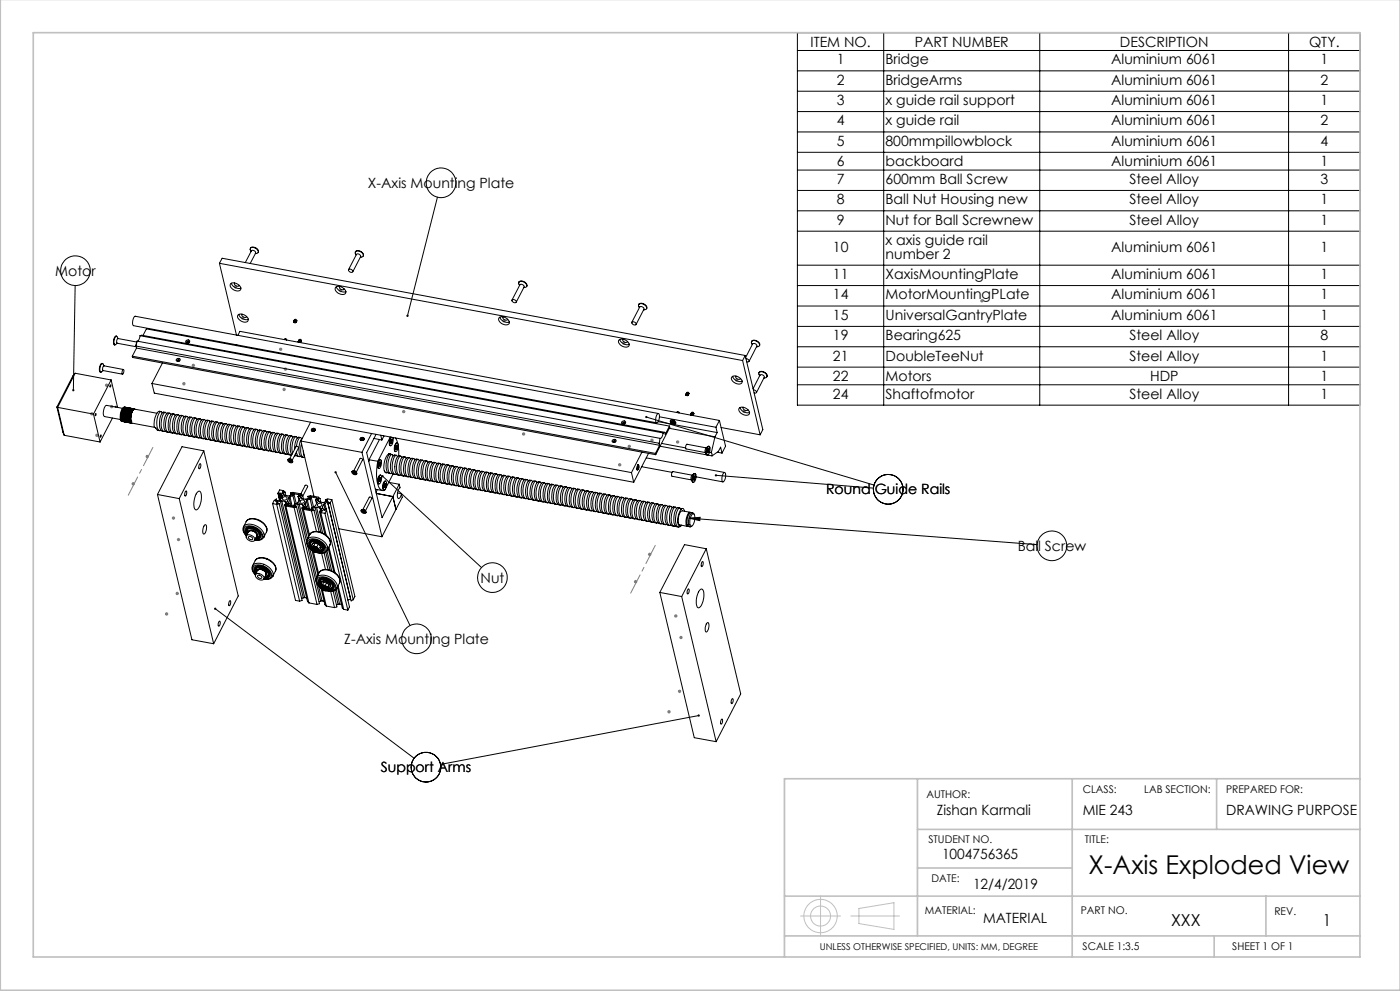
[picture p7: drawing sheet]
<svg xmlns="http://www.w3.org/2000/svg" width="420mm" height="297mm" viewBox="0 0 420 297" stroke-linecap="round" stroke-linejoin="round" font-family="sans-serif">
<defs><g id="words">
<text font-size="7.8" x="326.6" y="261.9">X-Axis Exploded View</text>
<g font-size="4.9">
<text x="351.3" y="277.5">XXX</text>
<text x="396.8" y="277.5">1</text>
</g>
<g font-size="4.2">
<text x="243.2" y="14">ITEM NO.</text>
<text x="274.4" y="14">PART NUMBER</text>
<text x="336" y="14">DESCRIPTION</text>
<text x="392.7" y="14">QTY.</text>
<text x="251" y="19.3">1</text>
<text x="265.6" y="19.3">Bridge</text>
<text x="333.3" y="19.3">Aluminium 6061</text>
<text x="396.1" y="19.3">1</text>
<text x="251" y="25.4">2</text>
<text x="265.6" y="25.4">BridgeArms</text>
<text x="333.3" y="25.4">Aluminium 6061</text>
<text x="396.1" y="25.4">2</text>
<text x="251" y="31.5">3</text>
<text x="265.6" y="31.5">x guide rail support</text>
<text x="333.3" y="31.5">Aluminium 6061</text>
<text x="396.1" y="31.5">1</text>
<text x="251" y="37.6">4</text>
<text x="265.6" y="37.6">x guide rail</text>
<text x="333.3" y="37.6">Aluminium 6061</text>
<text x="396.1" y="37.6">2</text>
<text x="251" y="43.7">5</text>
<text x="265.7" y="43.7">800mmpillowblock</text>
<text x="333.3" y="43.7">Aluminium 6061</text>
<text x="396.1" y="43.7">4</text>
<text x="251" y="49.8">6</text>
<text x="265.7" y="49.8">backboard</text>
<text x="333.3" y="49.8">Aluminium 6061</text>
<text x="396.2" y="49.8">1</text>
<text x="110.4" y="56.3">X-Axis Mounting Plate</text>
<text x="251" y="55.1">7</text>
<text x="265.7" y="55.1">600mm Ball Screw</text>
<text x="338.8" y="55.1">Steel Alloy</text>
<text x="396.2" y="55.1">3</text>
<text x="251" y="61.2">8</text>
<text x="265.7" y="61.2">Ball Nut Housing new</text>
<text x="338.8" y="61.2">Steel Alloy</text>
<text x="396.2" y="61.2">1</text>
<text x="251" y="67.3">9</text>
<text x="265.7" y="67.3">Nut for Ball Screwnew</text>
<text x="338.8" y="67.3">Steel Alloy</text>
<text x="396.2" y="67.3">1</text>
<text x="249.9" y="75.5">10</text>
<text x="265.7" y="73.4">x axis guide rail</text>
<text x="265.7" y="77.5">number 2</text>
<text x="333.4" y="75.5">Aluminium 6061</text>
<text x="396.2" y="75.5">1</text>
<text x="16.6" y="82.7">Motor</text>
<text x="249.9" y="83.7">11</text>
<text x="265.7" y="83.7">XaxisMountingPlate</text>
<text x="333.4" y="83.7">Aluminium 6061</text>
<text x="396.2" y="83.7">1</text>
<text x="249.9" y="89.8">14</text>
<text x="265.7" y="89.8">MotorMountingPLate</text>
<text x="333.4" y="89.8">Aluminium 6061</text>
<text x="396.2" y="89.8">1</text>
<text x="249.9" y="95.9">15</text>
<text x="265.7" y="95.9">UniversalGantryPlate</text>
<text x="333.4" y="95.9">Aluminium 6061</text>
<text x="396.2" y="95.9">1</text>
<text x="249.9" y="102">19</text>
<text x="265.7" y="102">Bearing625</text>
<text x="338.8" y="102">Steel Alloy</text>
<text x="396.2" y="102">8</text>
<text x="249.9" y="108.1">21</text>
<text x="265.7" y="108.1">DoubleTeeNut</text>
<text x="338.8" y="108.1">Steel Alloy</text>
<text x="396.2" y="108.1">1</text>
<text x="249.9" y="119.5">24</text>
<text x="249.9" y="114.2">22</text>
<text x="265.7" y="119.5">Shaftofmotor</text>
<text x="265.7" y="114.2">Motors</text>
<text x="338.8" y="119.5">Steel Alloy</text>
<text x="345" y="114.2">HDP</text>
<text x="396.2" y="119.5">1</text>
<text x="396.2" y="114.2">1</text>
<text x="247.8" y="148.2">Round Guide Rails</text>
<text x="305.3" y="165.1">Ball Screw</text>
<text x="144.2" y="174.6">Nut</text>
<text x="103.3" y="193">Z-Axis Mounting Plate</text>
<text x="114.2" y="231.4">Support Arms</text>
<text x="281.1" y="244.4">Zishan Karmali</text>
<text x="324.8" y="244.4">MIE 243</text>
<text x="367.8" y="244.4">DRAWING PURPOSE</text>
<text x="282.6" y="257.3">1004756365</text>
<text x="291.9" y="266.5">12/4/2019</text>
<text x="294.9" y="276.5">MATERIAL</text>
</g>
<g font-size="3.2">
<text x="277.9" y="239">AUTHOR:</text>
<text x="324.8" y="237.6">CLASS:</text>
<text x="343.3" y="237.6">LAB SECTION:</text>
<text x="367.8" y="237.6">PREPARED FOR:</text>
<text x="278.5" y="252.8">STUDENT NO.</text>
<text x="325.5" y="252.8">TITLE:</text>
<text x="279.4" y="264.3">DATE:</text>
<text x="277.5" y="274">MATERIAL:</text>
<text x="324.3" y="274">PART NO.</text>
<text x="382.3" y="274.2">REV.</text>
<text x="324.8" y="284.6">SCALE 1:3.5</text>
<text x="369.7" y="284.6">SHEET 1 OF 1</text>
</g>
<text font-size="2.8" x="245.9" y="284.6">UNLESS OTHERWISE SPECIFIED, UNITS: MM, DEGREE</text>
</g></defs>
<g fill="none" stroke="#c0c0c0" stroke-width=".3">
<path d="M240.2 274.5h12M246.2 268.5v12M255.3 274.5h14.6M257.7 272.3l10.5-1.8v8l-10.5-1.7z"/>
<circle cx="246.2" cy="274.5" r="5"/>
<circle cx="246.2" cy="274.5" r="3"/>
</g>
<g fill="none" stroke="#808080" stroke-width=".3">
<path d="M70.1 86h1.1M70.3 85.6l.7 .7M70.7 85.5v1M71 85.6l-.7 .7M72.4 95.3h1M72.5 95l.7 .7M72.8 94.8v1M73.2 95l-.7 .7M88.2 96h.9M88.3 95.6l.7 .7M88.7 95.5v1M89 95.6l-.7 .7"/>
<path d="M101.6 87.1h1.1M101.8 86.7l.7 .7M102.2 86.6v1M102.5 86.7l-.7 .7M150.7 96.2h1M150.8 95.8l.8 .7M151.2 95.7v1M151.6 95.8l-.8 .7M294.1 90.2h1M294.2 89.8l.7 .7M294.6 89.7v1M294.9 89.8l-.7 .7"/>
<path d="M31.5 115.5h1M31.6 115.1l.7 .7M32 114.9v1.1M32.3 115.1l-.7 .7M53 107.9h1M53.1 107.5l.7 .7M53.4 107.3v1.1M53.8 107.5l-.7 .7M54.6 115h1.1M54.8 114.6l.7 .8M55.2 114.5v1M55.5 114.6l-.7 .8"/>
<path d="M55.8 102.3h1M56 102l.7 .7M56.3 101.8v1M56.7 102l-.7 .7M57.5 109.5h1M57.6 109.1l.7 .8M58 109v1M58.3 109.1l-.7 .8M83.7 104.7h1M83.9 104.3l.7 .7M84.2 104.2v1M84.6 104.3l-.7 .7"/>
<path d="M84.7 116.7h1M84.9 116.3l.7 .7M85.1 110.6h1M85.2 116.2v1M85.3 110.3l.7 .7M85.6 116.3l-.7 .7M85.6 110.1v1M86 110.3l-.7 .7M89.6 102h1M89.7 101.6l.7 .7M90.1 101.5v1M90.4 101.6l-.7 .7"/>
<path d="M186.7 102.8h.9M186.8 102.5l.7 .7M187.1 102.3v1M187.5 102.5l-.7 .7M205.8 117.8h1M206 117.5l.7 .7M206.3 117.3v1.1M206.7 117.5l-.7 .7M220.5 113.9h1M220.7 113.6l.7 .7M221 113.4v1M221.4 113.6l-.7 .7"/>
<path d="M27.1 124h.9M27.2 123.7l.7 .7M27.6 123.5v1M27.9 123.7l-.7 .7M28.6 130.5h1M28.7 130.1l.7 .7M29.1 130v.9M29.4 130.1l-.7 .7M33 121.9h1M33.2 121.5l.7 .7M33.5 121.4v1M33.9 121.5l-.7 .7"/>
<path d="M43.7 136.8h1M43.8 136.5l.7 .7M44.2 136.3v1M44.5 136.5l-.7 .7M120.6 123.4h1M120.8 123l.7 .7M121.1 122.9v1M121.5 123l-.7 .7M156.6 130.1h1M156.7 129.7l.7 .7M157.1 129.5v1.1M157.4 129.7l-.7 .7"/>
<path d="M183.7 132.1h1M183.9 131.8l.7 .7M184.2 131.6v1M184.6 131.8l-.7 .7M185.4 139.3h1M185.6 139l.7 .7M185.9 138.8v1M186.3 139l-.7 .7M186.6 126.6h1M186.7 126.3l.7 .7M187.1 126.1v1M187.4 126.3l-.7 .7"/>
<path d="M188.3 133.8h1M188.4 133.4l.7 .7M188.8 133.3v1M189.1 133.4l-.7 .7M191 139.8l.7 .7M191.4 139.6v1M191.7 139.8l-.7 .7M195.1 131.9h1M195.2 131.6l.7 .7M195.6 131.4v1M195.9 131.6l-.7 .7M201.4 126.5h1"/>
<path d="M201.5 126.1l.7 .8M201.9 126v1M202.2 126.1l-.7 .8M202.8 132.5h1M203 132.1l.7 .7M203.3 132v1M203.7 132.1l-.7 .7M207.3 123.8h.9M207.4 123.5l.7 .7M207.8 123.3v1M208.1 123.5l-.7 .7M222.7 123.3h1"/>
<path d="M222.9 122.9l.7 .7M223.2 122.7v1.1M223.6 122.9l-.7 .7M39.4 145h1.1M39.6 144.6l.7 .7M40 144.5v1M40.3 144.6l-.7 .7M51.5 155.3h1M51.7 154.9l.7 .7M52 154.8v1M52.4 154.9l-.7 .7M190.9 140.1h1"/>
<path d="M52.7 177.9h1M52.8 177.5l.7 .7M53.1 161.7h1M53.2 177.3v1.1M53.2 161.4l.7 .7M53.5 177.5l-.7 .7M53.6 161.2v1M53.9 161.4l-.7 .7M190.2 174.3h1M190.3 174l.7 .7M190.7 173.8v1M191 174l-.7 .7"/>
<path d="M194.4 166.2h1M194.6 165.8l.7 .7M194.9 165.6v1M195.3 165.8l-.7 .7M49.5 184h1M49.6 183.7l.7 .7M50 183.5v1M50.3 183.7l-.7 .7M202.2 184.6h1.1M202.4 184.3l.7 .7M202.7 184.1v1M203.1 184.3l-.7 .7"/>
<path d="M203.8 191.1h1M203.9 190.7l.7 .7M204.3 190.6v1M204.6 190.7l-.7 .7M200.2 213.3h1M200.3 213l.7 .7M200.7 212.8v1.1M201 213l-.7 .7M203.4 207.2h1M203.5 206.8l.7 .7M203.9 206.7v1M204.2 206.8l-.7 .7"/>
</g>
<g fill="none" stroke="#000" stroke-width=".3">
<path d="M239.2 9.8h168.8v111.6h-168.8zM239.2 15.1h168.8M265.1 9.8v111.6M311.9 9.8v111.6M386.6 9.8v111.6M239.2 21.2h168.8M239.2 27.3h168.8M239.2 33.4h168.8M239.2 39.5h168.8M131.2 59.1l-9 35.5M239.2 45.6h168.8M239.2 51h168.8"/>
<path d="M239.2 57.1h168.8M65.8 78.9l5.1 21.5M65.8 78.9l157 29.2M65.8 78.9l.8-1.5 157 29.1M73.6 78.7l1.8-3.5a.82 .82 0 0 1 1.3 .6l-1.6 3.1M75.1 74.5a1.39 1.39 0 0 1 1.6-.3 1.39 1.39 0 0 1 .7 1.5M75.3 75.3a.73 .73 0 0 1-.1-1 .73 .73 0 0 1 1-.1 1.08 1.08 0 0 1 1 .5 1.08 1.08 0 0 1 0 1.2l-.6 .1M106.6 75.5a1.43 1.43 0 0 1 1.6-.2 1.43 1.43 0 0 1 .8 1.5M106.8 76.4a.73 .73 0 0 1-.1-1 .73 .73 0 0 1 1-.1 1.1 1.1 0 0 1 1.1 .5 1.1 1.1 0 0 1-.1 1.2l-.6 .1M239.2 63.2h168.8M239.2 69.3h168.8M239.2 79.5h168.8"/>
<path d="M22.5 85.6l-.5 31.3M69.3 85a2.07 2.07 0 0 1 2.9 1.8 1.95 1.95 0 0 1-3.1-1.6zM69.4 84.9a2.44 2.44 0 0 0 2.8 1.5M70.4 84.8a.81 .81 0 0 0 .4 .9 .81 .81 0 0 0 1-.2M71.5 94.3a2.2 2.2 0 0 1 3 1.6 1.41 1.41 0 0 1-2.3 .2l-.8-.8-.1-.5zM71.6 94.2a2.44 2.44 0 0 0 2.9 1.5M72.6 94.2a.81 .81 0 0 0 .4 .8 .81 .81 0 0 0 1-.1M88.1 96.3v.1M88.1 96.3h.4l.2 .3M88.1 96.3a.34 .34 0 0 1 .4-.1 .34 .34 0 0 1 .2 .4M88.1 96.4a.31 .31 0 0 1 .4-.1 .31 .31 0 0 1 .1 .4zM88.1 96.5h.1"/>
<path d="M88.1 96.4l.6 .2h-.5zM88.1 96.4l.3 .3 .3-.1-.4-.3-.2 .2M88.1 96.4v.1M88.2 96.2l.3-.1 .3 .3M88.2 96.2l.2-.1 .4 .4M88.2 96.1l.3-.1 .3 .4M88.2 96.3l.4 .3M88.2 96h.5l.2 .3M88.2 96.2l.5 .3-.4-.2M88.2 96.3l.5 .3zM88.3 96l.4-.1 .2 .3M88.3 95.8v.1"/>
<path d="M88.3 95.8h.5l.2 .4M88.3 96.2l.1 .1M88.7 96.6v.1M88.8 96.5v.1M88.8 96.6h-.1M88.8 96.4h.1M88.8 96.4l-.1 .1M88.9 96.3h-.1M88.9 96.2v.1M88.9 96.2h.1M88.9 96.1v.1M100.8 86a2.07 2.07 0 0 1 2.9 1.9 1.98 1.98 0 0 1-3.1-1.6z"/>
<path d="M100.9 86a2.31 2.31 0 0 0 2.9 1.4M101.9 85.9a.8 .8 0 0 0 .4 .8 .8 .8 0 0 0 1-.1M104.6 80.8l2.3-4.5a.79 .79 0 0 1 .9-.1 .79 .79 0 0 1 .4 .7l-2.4 4.6M104.7 80.7a.73 .73 0 0 1 .8 .1 .73 .73 0 0 1 .2 .8 .73 .73 0 0 1-.8-.1 .73 .73 0 0 1-.2-.8zM149.8 95.1a2.11 2.11 0 0 1 3 1.9 2 2 0 0 1-3.2-1.6zM150 95.1a2.31 2.31 0 0 0 2.8 1.4M151 95a.78 .78 0 0 0 .3 .8 .78 .78 0 0 0 1-.1M153.6 89.9l2.4-4.5a.82 .82 0 0 1 1.2 .6l-2.3 4.6M153.7 89.8a.73 .73 0 0 1 .8 .1 .73 .73 0 0 1 .3 .8 .73 .73 0 0 1-.8-.1 .73 .73 0 0 1-.3-.8zM155.6 84.6a1.43 1.43 0 0 1 1.6-.2 1.43 1.43 0 0 1 .8 1.5M155.9 85.5a.73 .73 0 0 1-.2-1 .73 .73 0 0 1 1.1-.1 1.1 1.1 0 0 1 1 .5 1.1 1.1 0 0 1 0 1.2l-.7 .1M189.5 96.6l2.4-4.6a.82 .82 0 0 1 1.3 .7l-2.4 4.6"/>
<path d="M189.7 96.5a.77 .77 0 0 1 .8 .1 .77 .77 0 0 1 .2 .8 .77 .77 0 0 1-.8-.1 .77 .77 0 0 1-.2-.8zM191.6 91.3a1.43 1.43 0 0 1 1.6-.2 1.43 1.43 0 0 1 .8 1.4M191.8 92.2a.72 .72 0 0 1-.1-1 .72 .72 0 0 1 1-.2 1.11 1.11 0 0 1 1.1 .6 1.11 1.11 0 0 1-.1 1.1l-.6 .1M239.2 85.6h168.8M239.2 91.7h168.8M239.2 97.8h168.8M22.5 111.9l-5.2 10.2M22.5 111.9l10.8 2M22.5 111.9l-.6 .7-4.8 9.4M30.7 108.9h-.1a2.08 2.08 0 0 0-.5 2.6h.1M31.2 109.6a1.08 1.08 0 0 0-.3 1.5l5.9 1M31.2 109.6l5.8 1.1"/>
<path d="M31.2 109.7l-.4-.7a1.83 1.83 0 0 0-.5 2.5l.7-.4M33.1 115.4l.2 .2-.3 .4zM33.3 113.9l-5.3 10.2M33.3 113.9l2 8.2M35 100.7a1.76 1.76 0 0 0-.9 2.5l.4 .2M35.5 101.5l-.5-.7a1.83 1.83 0 0 0-.5 2.6l.7-.5M36.9 110.8l.1-.1a.95 .95 0 0 1-.3 1.4l-.1-.7zM39.7 106.7l156.9 29.2M39.7 106.7l.1 .4 156.9 29.2M40.8 103.7l.3-1.5 156.9 29.2M40.8 103.7l157 29.2M40.8 103.7l.2 .6"/>
<path d="M41 104.3l-1.3 2.4M41 104.3l156.9 29.2M41 102.7l-.2 1M41.1 102.5l-5.7-1a1.13 1.13 0 0 0-.3 1.4l5.8 1M42 100.6a1.82 1.82 0 0 1-.8 1.7M42 100.6l156.9 29.1M42 100.6l.5-.1 156.9 29.1M42.9 100.5l1-1.9 156.9 29.1M45.6 114.9l143.8 26.7M45.6 114.9l.7 2.9 143.8 26.7M48.7 108.8l-3.1 6.1M53 107.6a.52 .52 0 0 1 .8-.2 .52 .52 0 0 1 .1 .7 .52 .52 0 0 1-.7 .3 .52 .52 0 0 1-.2-.8z"/>
<path d="M53.8 108.1l-.5 .1M55.9 102.1a.52 .52 0 0 1 .7-.2 .52 .52 0 0 1 .2 .7l-.9 .1-.2-.3zM56.7 102.6l-.6 .1M71.1 103.4l-.2 .2M71.4 100.5l.6-1.2 143.8 26.7M85.4 101.8l.3-.3 .3 .3M86 101.8l-.1 .1M89.5 102.5a.34 .34 0 0 1 .4-.2 .34 .34 0 0 1 .2 .4M89.5 102.5h.1M89.5 102.5l.1 .1M89.5 102.5l.2 .1M89.5 102.5l.4-.2 .2 .4"/>
<path d="M89.6 102.2h.4l.2 .3M89.6 102.2l.5 .4-.2-.3-.4 .1zM89.6 102.4l.5 .2M89.6 102.1l.3-.1 .3 .3M89.6 102.5v-.1a.32 .32 0 0 1 .3-.2 .32 .32 0 0 1 .3 .3M89.6 102.3l.4 .2M89.6 102.3l.5 .3zM89.7 102l.3-.1 .3 .4M89.7 102.3l.4 .2M89.7 101.9h.4l.3 .3M89.7 101.9l.4-.1 .3 .3M89.7 102.3l.3 .2"/>
<path d="M89.8 102.1l.1 .1M90.1 102.6v.1M90.2 102.5l-.1 .1M90.2 102.5h.1M90.2 102.4h.1M90.2 102.5h-.1M90.2 102.4v.1M90.2 102.4v-.2l-.6-.1 .6 .1v.2M90.3 102.3l-.1 .1M90.3 102.3h.1M90.4 102.2l-.1 .1M90.4 102.1l-.1 .1"/>
<path d="M90.4 102.1v.1M185.8 101.8a2.09 2.09 0 0 1 2.9 1.8 2 2 0 0 1-3.1-1.6zM185.9 101.7a2.38 2.38 0 0 0 2.9 1.5M186.9 101.7a.77 .77 0 0 0 .4 .8 .77 .77 0 0 0 .9-.2M205.8 118.2h-.1M205.8 118.2l.3-.1 .3 .4M205.8 118.2l.4-.1 .2 .4M205.8 118.3h.1M205.8 118.2l.2 .3h.3l-.1-.3-.4 .1M205.8 118.2v.1M205.8 118.1l.3-.1 .3 .3M205.8 118.2l.5 .2"/>
<path d="M205.8 118.2l.5 .3M205.9 118h.4l.2 .3M205.9 118.2l.5 .2M205.9 118.2l.4 .2M206 117.8l.3-.1 .3 .4M206 117.7l.3-.1 .4 .4M206 118.2l.3 .2M206.4 118.5h.1M206.4 118.4l-.3-.4-.3 .1h.4l.2 .3M206.4 118.4v.1M206.5 118.4h-.1M206.5 118.2v.1"/>
<path d="M206.5 118.2l-.1 .1M206.6 118.1v.1M206.6 118.1a.34 .34 0 0 0-.3-.3 .34 .34 0 0 0-.3 .1h.3l.2 .3M206.6 118.1h.1M206.6 118v.1M206.6 118h.1M206.7 118h-.1M219.6 112.9a2.07 2.07 0 0 1 3 1.8 1.98 1.98 0 0 1-3.1-1.6zM219.8 112.8a2.35 2.35 0 0 0 2.8 1.5M220.8 112.7a.8 .8 0 0 0 .4 .9 .8 .8 0 0 0 .9-.2M222.8 108.1l5.2 22.2M223.6 106.5l-.8 1.6"/>
<path d="M223.6 106.5l5.2 22.3-.8 1.5M223.7 107.1l2.1-4a.82 .82 0 0 1 1.2 .6l-2.3 4.6M223.8 107.5l.7 .2 .2 .4-.3 .4-.4-.1M225.5 102.4a1.43 1.43 0 0 1 1.6-.2 1.43 1.43 0 0 1 .7 1.4M225.7 103.3a.73 .73 0 0 1-.1-1.1 .73 .73 0 0 1 1-.1 1.1 1.1 0 0 1 1 .6 1.1 1.1 0 0 1 0 1.1l-.6 .1M225.9 116.5l2.1-4.1a.82 .82 0 0 1 1.3 .7l-2.4 4.5M226 116.8a.59 .59 0 0 1 .8 .2 .59 .59 0 0 1-.1 .8h-.5M227.7 111.7a1.43 1.43 0 0 1 1.6-.2 1.43 1.43 0 0 1 .7 1.4M227.9 112.6a.73 .73 0 0 1-.1-1 .73 .73 0 0 1 1-.1 1.1 1.1 0 0 1 1.1 .5 1.1 1.1 0 0 1-.1 1.2l-.6 .1M239.2 103.9h168.8M239.2 110h168.8M239.2 115.3h168.8"/>
<path d="M17.1 122l.2 .1M17.1 122l1.8 7.6 .4 .9M17.3 122.1l10.7 2M17.3 122.1l2 8.4M19.3 130.5l10.7 2M28 124.1l2 8.4M28.7 124l.1 .2-.2 .4zM30.2 130.3l.2 .2-.2 .5zM33.7 125.3l-3.7 7.2M34.5 122l.2-.3 .1 .3M36.1 125.7l.2 .4 .4 .2M36.1 125.7l.5 .6"/>
<path d="M36.1 125.7h.1M36.1 125.6l.1 .1M36.2 125.7l.4 .6M36.2 125.7h-.1M36.8 122.4l-4.8-.9a2.66 2.66 0 0 0-.6 3.3l4.7 .9M36.9 122.4v.1M36.9 122.5l-.1 .2a4.8 4.8 0 0 0-.4 3M37.2 122.5l-.6 1.7v1.6M37.2 122.5h-.1M37.4 122.1l-.1-.1a3.4 3.4 0 0 0-1.2 3.6M37.4 122.6h.1M37.5 122.6l-.2 .2a5.1 5.1 0 0 0-.4 3"/>
<path d="M37.5 122.1a3.4 3.4 0 0 0-.6 4.2M37.6 122.1l-.1-.1a3.7 3.7 0 0 0-.9 4.2l.4 .1M37.6 122.1l-.2-.1a3.6 3.6 0 0 0-.8 4.2l.2 .1M37.7 126.4a3.2 3.2 0 0 1 .3-4l.4-.2h-.2a3.7 3.7 0 0 0-.8 4.2l.4 .1M37.7 122.6l-.1 .2a4.9 4.9 0 0 0-.5 3M37.7 122.6h.1M37.7 122.1a3.3 3.3 0 0 0-.6 4.3M37.9 122.1h-.1a3.4 3.4 0 0 0-.9 4.1l.2 .1M37.9 122.2l-.2-.1a3.7 3.7 0 0 0-.8 4.2l.4 .1M37.9 122.7l-.1 .2a5.3 5.3 0 0 0-.4 3M38 122.2a3.3 3.3 0 0 0-.6 4.2M38 126.5v.1a1.81 1.81 0 0 1-.6-2.2 2.56 2.56 0 0 1 1.1-2.2l.2 .1-.2-.1a3.7 3.7 0 0 0-.9 4.2l.3 .1"/>
<path d="M38 122.1a3.7 3.7 0 0 0-.9 4.2l.3 .1M38.2 122.2l-.2-.1a3.8 3.8 0 0 0-.9 4.2l.4 .1M38.2 122.7h.1M38.2 126.5a3.3 3.3 0 0 1 .3-4l.4-.2h-.1a3.7 3.7 0 0 0-.9 4.1l.4 .2M38.2 122.7l-.1 .2a4.8 4.8 0 0 0-.4 3M38.3 122.2h-.1a3.7 3.7 0 0 0-.8 4.1l.2 .2M38.5 126.6a3.2 3.2 0 0 1 .2-4.1l.5-.1-.2-.1a3.7 3.7 0 0 0-.8 4.2l.4 .1M38.5 122.7a4.5 4.5 0 0 0-.5 3.3M38.6 122.3a3.5 3.5 0 0 0-.9 4.1l.2 .1M38.7 122.8h.1M38.8 122.8l-.2 .2a5.3 5.3 0 0 0-.4 3M38.8 122.3l-.1-.1a3.7 3.7 0 0 0-.8 4.2l.2 .2"/>
<path d="M39 126.7a3.2 3.2 0 0 1 .3-4.1l.4-.1-.2-.1a3.6 3.6 0 0 0-.8 4.2l.4 .1M39 122.9l-.1 .2a4.8 4.8 0 0 0-.4 3M39 122.8v.1M39.1 122.3a3.6 3.6 0 0 0-1 4.2l.3 .1M39.3 122.9h-.1M39.3 122.9l-.2 .2a5.3 5.3 0 0 0-.4 3M39.3 126.3h.1M39.3 122.4v-.1a3.7 3.7 0 0 0-.9 4.2l.3 .1a3.3 3.3 0 0 1 .6-4.2M39.4 122.4l-.1-.1a3.8 3.8 0 0 0-.9 4.2l.4 .2M39.5 126.8l6.8 1.3M39.5 123l-.1 .2a4.8 4.8 0 0 0-.4 3M39.6 122.4a3.6 3.6 0 0 0-.9 4.2l.2 .1"/>
<path d="M39.8 123l-.6 1.7v1.5M39.8 122.5a3.5 3.5 0 0 0-.9 4.1l.3 .1a3.2 3.2 0 0 1 .3-4l.5-.2-.2-.1a3.7 3.7 0 0 0-.9 4.2l.4 .1M40.1 122.5h-.1a3.9 3.9 0 0 0-.8 4.2l.2 .1M40.1 122.6a3.7 3.7 0 0 0-.8 4l.2 .2M40.1 122.6h.2M40.2 122.6l-.1-.1a3.8 3.8 0 0 0-.9 4.2l.4 .1M40.4 122.6h-.1a3.7 3.7 0 0 0-1 3.7M40.5 122.6h-.2a3.7 3.7 0 0 0-1 3.7M46.6 128.1l.2 .3M47.1 123.9l-6.7-1.3a3.9 3.9 0 0 0-1.1 3.6M47.4 129l.5 .1M48.3 123.4l-.4-.1a3.5 3.5 0 0 0-1.7 3.4l.1 1.4 .4 .1 .7 .7"/>
<path d="M48.6 123.8l-.4-.5a5 5 0 0 0-.6 5.7h.8M48.7 129.2l.5 .1M49.6 123.6l-.7-.1a5.1 5.1 0 0 0-.4 5.6l.2 .1M49.9 124l-.4-.4a5.1 5.1 0 0 0-.6 5.6h.8M50.9 123.8h-.7a5 5 0 0 0-.4 5.6l.7 .2M51.2 124.3l-.4-.5a5 5 0 0 0-.5 5.6l.7 .1M51.3 129.7l.5 .1M51.7 124a2.77 2.77 0 0 0-1.2 2.7 2.71 2.71 0 0 0 .8 3M51.7 124l.5 .1M52.5 124.5l-.4-.4a5 5 0 0 0-.5 5.6h.7M52.6 130l.5 .1M53 124.2a4.4 4.4 0 0 0-1.2 4.6l.3 .7 .5 .4"/>
<path d="M53 124.2l.5 .1M53.8 124.8l-.4-.5a5 5 0 0 0-.5 5.6l.7 .1M54.3 124.5a4.5 4.5 0 0 0-.9 5.2l.3 .4 .7 .2M54.3 124.5l.5 .1M55.2 125l-.4-.4a5 5 0 0 0-.6 5.6h.7M55.6 124.7a4.5 4.5 0 0 0-.9 5.3l.3 .3 .7 .3M55.6 124.7l.5 .1M56.5 125.2l-.4-.4a5 5 0 0 0-.6 5.6l.7 .1M56.6 130.7l.5 .1M57.5 125.1l-.6-.1a2.67 2.67 0 0 0-1.2 2.7 2.88 2.88 0 0 0 .9 2.9M57.8 125.5l-.4-.4a5 5 0 0 0-.6 5.6h.7M57.9 130.9l.5 .1"/>
<path d="M58.2 125.2a2.67 2.67 0 0 0-1.2 2.7 2.88 2.88 0 0 0 .9 3M58.2 125.2l.6 .1M59.1 125.7l-.4-.4a5 5 0 0 0-.6 5.6h.7M59.2 131.2l.5 .1M59.9 139.1l.1-.1a.96 .96 0 0 1-.3 1.4v-.9zM60.1 125.5h-.6a2.67 2.67 0 0 0-1.2 2.7 2.88 2.88 0 0 0 .9 2.9M60.4 126l-.4-.5a5 5 0 0 0-.6 5.6l.7 .1M61.1 135.1l-6.5-1.2-7.4 14.3M61.1 135.1l-7.3 14.3M61.1 135.1l10.4 43.5-7.4 14.3M61.4 125.8l-.5-.1a2.67 2.67 0 0 0-1.3 2.7 2.88 2.88 0 0 0 .9 3l.5 .1M61.7 126.2l-.4-.4a4.9 4.9 0 0 0-.6 5.6h.7"/>
<path d="M62.2 126a2.67 2.67 0 0 0-1.3 2.7 2.88 2.88 0 0 0 .9 2.9l.5 .2M62.2 125.9l.5 .1M63 126.5l-.4-.5a4.9 4.9 0 0 0-.6 5.6l.7 .1M63.1 131.9l.5 .1M64 126.3l-.5-.1a2.81 2.81 0 0 0-1.3 2.7 2.91 2.91 0 0 0 .9 3M64.3 126.7l-.4-.4a4.9 4.9 0 0 0-.6 5.6h.8M64.4 132.1l.5 .2M64.8 126.4h-.2a5.1 5.1 0 0 0-.4 5.7h.2M64.8 126.4l.5 .1M65.6 127l-.4-.5a4.9 4.9 0 0 0-.6 5.6h.8M66.6 126.7h-.7a5 5 0 0 0-.4 5.6l.7 .2M66.9 127.2l-.4-.5a4.9 4.9 0 0 0-.6 5.7h.8"/>
<path d="M67 132.6l.5 .1M67.9 127l-.7-.1a5 5 0 0 0-.4 5.6l.2 .1M68.2 127.4l-.4-.4a4.9 4.9 0 0 0-.6 5.6h.8M68.3 132.9l.5 .1M68.7 127.2l-.2-.1a5.1 5.1 0 0 0-.4 5.7h.2M68.7 127.1l.5 .1M69.5 127.7l-.4-.5a5 5 0 0 0-.6 5.7h.8M69.6 133.1l.5 .1M70 127.4h-.2a5 5 0 0 0-.4 5.6l.2 .1M70 127.4l.5 .1M70.8 127.9l-.4-.4a5.1 5.1 0 0 0-.5 5.6h.7M70.9 133.3l.5 .2"/>
<path d="M71.8 127.7l-.6-.1a5 5 0 0 0-.5 5.7h.2M72.1 128.2l-.3-.5a5 5 0 0 0-.6 5.6h.7M72.6 127.9a2.77 2.77 0 0 0-1.2 2.7 2.71 2.71 0 0 0 .8 3l.5 .1M72.6 127.9h.5M73.5 128.4l-.4-.5a5 5 0 0 0-.6 5.7h.7M73.6 133.8l.4 .1M73.9 128.2a2.77 2.77 0 0 0-1.2 2.6 2.71 2.71 0 0 0 .9 3M73.9 128.1l.5 .1M74.8 128.7l-.4-.5a5 5 0 0 0-.6 5.6h.7M74.9 134.1l.5 .1M75.2 128.4a2.91 2.91 0 0 0-1.2 2.7 2.91 2.91 0 0 0 .9 3M75.2 128.3l.6 .1"/>
<path d="M76.1 128.9l-.4-.5a5 5 0 0 0-.6 5.7h.7M76.6 128.6a2.81 2.81 0 0 0-1.3 2.7 2.98 2.98 0 0 0 .9 3l.5 .1M76.6 128.6l.5 .1M77.4 129.1l-.4-.4a5 5 0 0 0-.6 5.6h.7M78.4 128.9h-.5a2.67 2.67 0 0 0-1.3 2.6 2.98 2.98 0 0 0 .9 3l.5 .2M78.7 129.4l-.4-.5a5 5 0 0 0-.6 5.6l.7 .1M78.8 134.8l.5 .1M79.2 129.1a2.67 2.67 0 0 0-1.3 2.7 2.88 2.88 0 0 0 .9 3M79.2 129.1l.5 .1M80 129.6l-.4-.4a4.8 4.8 0 0 0-1 4.7l.4 .9h.7M80.1 135l.5 .1M80.5 129.4a2.67 2.67 0 0 0-1.3 2.6 2.88 2.88 0 0 0 .9 3"/>
<path d="M80.5 129.3l.5 .1M81.3 129.9l-.4-.5a5 5 0 0 0-.6 5.6l.7 .1M81.4 135.3l.5 .1M82.3 129.6h-.5a2.67 2.67 0 0 0-1.3 2.7 2.88 2.88 0 0 0 .9 3M82.6 130.1l-.4-.5a4.9 4.9 0 0 0-.6 5.7h.7M83.6 129.9h-.5a2.67 2.67 0 0 0-1.3 2.6 2.88 2.88 0 0 0 .9 3l.5 .1M83.9 130.3l-.4-.4a4.9 4.9 0 0 0-.6 5.6h.8M84.4 130.1a2.6 2.6 0 0 0-1.2 2.7 2.79 2.79 0 0 0 .8 2.9l.5 .2M84.4 130l.5 .1M85.2 130.6l-.4-.5a4.9 4.9 0 0 0-.6 5.6l.8 .1M85.3 136l.5 .1M85.7 130.3a4.4 4.4 0 0 0-1.2 4.6l.3 .6 .5 .5"/>
<path d="M85.7 130.3l.5 .1M86.4 137.8a.84 .84 0 0 1 .9-.1 .84 .84 0 0 1 .5 .8M86.4 137.8a.84 .84 0 0 1 .9 0 .84 .84 0 0 1 .4 .8 .91 .91 0 0 1-1.3-.8zM86.5 130.8l-.4-.4a4.9 4.9 0 0 0-.6 5.6h.8M86.7 138.2h.3M86.8 137.5l.7 .2 .2 .3M86.8 138l-.1 .2M86.9 137.5l1.9-3.6a.51 .51 0 0 1 .8 .4l-1.9 3.6M86.9 138.1l-.3-.1 .1 .2M87 138.2v.3M87 130.6h-.1a5.1 5.1 0 0 0-.5 5.6l.7 .2M87 130.5l.5 .1"/>
<path d="M87.1 137.9l-.2 .2M87.1 137.9v.2M87.1 137.9h-.2v.2M87.1 138l-.1 .2M87.1 138.1l.4 .2h-.3M87.1 138.1l-.1 .4M87.2 138.3v.2h-.2M87.2 138.1v.2M88.6 136.1l.7 .6M88.8 130.9l-.6-.1a5.3 5.3 0 0 0-.7 5.5l-.3 .1a2.73 2.73 0 0 1-.9-3.1l.7-2.3 .5-.4 .3 .5M88.9 136.5l-.5 .1M88.9 135.4a1.17 1.17 0 0 0 1.3 1.4"/>
<path d="M89.1 131.3l-.3-.4a5.4 5.4 0 0 0-1 4.9M89.2 136.8h.5M90.1 131.1h-.6l-.6 .6-.4 1.3-.1 1.7M90.3 132.2l18.3 3.4M90.3 132.2l3.9 16.6M90.5 131.5l-.4-.4-.5 .4-.7 2.3M90.5 133l-.3 1.8a2.19 2.19 0 0 0 .9 2.3h.3M90.5 137l.6 .1M90.7 131.4a5 5 0 0 0-.4 5.5h.3M91 135.2l.4 1.6M93.2 126.5l-2.9 5.7M93.6 128.6a.55 .55 0 0 1 .7-.3 .55 .55 0 0 1 .2 .8 .55 .55 0 0 1-.7 .2l-.4-.2z"/>
<path d="M93.7 128.9l.4 .1M93.7 128.9l.1 .1M93.8 129.2h.1M93.9 128.6l.1 .1M93.9 128.6v.2M93.9 128.8l-.2 .1M93.9 128.8v.1M93.9 128.6l.1 .3M94 128.7l.1 .2M94.1 128.8v.2M94.2 128.6l-.1 .2M94.2 128.6l-.2 .1"/>
<path d="M94.3 129.1l-.5 .1M94.5 128.7a.55 .55 0 0 1-.4 .5 .55 .55 0 0 1-.6-.3M108.1 131.4a.61 .61 0 0 1 .6-.3 .61 .61 0 0 1 .5 .6 .6 .6 0 0 1-.7 .3 .6 .6 0 0 1-.4-.6zM108.3 131.6l.4 .1M108.3 131.6l.1 .1M108.4 131.9h.1M108.5 131.5l-.2 .1M108.5 131.3l.2 .1M108.5 131.3v.2M108.5 131.5v.1M108.5 131.3l.2 .3v-.2M108.6 135.6l6 25.3"/>
<path d="M108.7 131.5v.2M108.8 131.3l-.1 .2M108.8 131.3l-.1 .1M108.8 131.3v.2M109 131.8h.1M109 131.8l-.6 .1M109.1 131.4a.55 .55 0 0 1-.4 .5 .55 .55 0 0 1-.6-.3M110.7 138l-.1 .2M110.7 137.8l2.6 .5M110.7 137.8l-.1 .5M111.5 129.9l-2.9 5.7M112.2 131.4l2.3 .5"/>
<path d="M112.8 130.2l-2.8 5.4 4.6 19.5 5.2-10M113.3 138.3a11.4 11.4 0 0 0 .8 8.3l.6 .4h.7l2.5-5M113.8 139.2l.1 .1M113.8 138.9h.1M113.8 139.1h.2M113.8 131.7l-3.1 6.1M113.9 139.3l.1 .4 .1-.2M113.9 139.4l.2 .1M113.9 137.9l.2-.1a1.83 1.83 0 0 1-.5 2.6 2.23 2.23 0 0 1 .3-2.5zM113.9 138.9v-.4l-.2 1.2 .2-.4M114 139.1l.1 .4M114.2 137.8a1.7 1.7 0 0 0-.8 2.4l.3 .2"/>
<path d="M114.2 138.7l-.2 .4M114.2 138.7v-.2l-.3 .4M114.2 138.7h-.1M114.2 130.5l.3 1.4M114.9 130.6l.2 .2-.6 1.1M116.5 136.1l.1 .3M116.6 136.1a5.1 5.1 0 0 0-1 5.5l.3 .1M116.6 136.1l.4-.1 .2 .1M116.6 136.1l.3 .1M117.1 136.2a2.67 2.67 0 0 0-1.2 2.6 2.88 2.88 0 0 0 .8 3l.5 .2M117.1 136.1l.5 .1M117.1 131l-3.8 7.3"/>
<path d="M117.3 132.5h.1M117.3 132.1h.2M117.3 131a2.27 2.27 0 0 0-.2 2.6h.1M117.3 132.3h.2M117.4 132.5l.1 .4 .1-.2M117.4 132.6l.2 .1M117.5 131.1a2.1 2.1 0 0 0-.2 2.5 2.35 2.35 0 0 0 .5-2.5M117.5 132.1l-.1-.4-.2 1.2 .2-.4M117.5 132.3l.1 .4M117.7 131.9l-.2 .4M117.7 131.9v-.2l-.2 .4M117.7 131.9h-.2"/>
<path d="M117.9 136.7l-.4-.5a5 5 0 0 0-.6 5.6h.8M118.4 139.8l.1 .1M118.6 131.3l.7 1.5M118.8 134.2h.1M118.8 133.8h.2M118.9 134.1l-.2 .6 .2-.5M118.9 134h.1M118.9 136.5l-.5-.1a2.81 2.81 0 0 0-1.2 2.7 2.91 2.91 0 0 0 .8 3M118.9 134.2l.1 .4 .1-.2M118.9 134.3l.2 .1M119 132.8l.1-.1a1.83 1.83 0 0 1-.5 2.6 2.43 2.43 0 0 1 .4-2.5zM119 133.8l-.1-.3v.6"/>
<path d="M119 134l.1 .4M119.2 132.7a1.22 1.22 0 0 0-.9 1.6l.1 .9 .3 .2M119.2 136.9l-.3-.4a4.9 4.9 0 0 0-.6 5.6h.7M119.2 133.6l-.2 .4M119.2 133.6v-.2l-.2 .4M119.2 133.6l-.1 .1M119.5 133.6l.1 3M119.7 136.6a2.81 2.81 0 0 0-1.2 2.7 2.91 2.91 0 0 0 .8 3M119.7 136.6l.5 .1M120.5 137.2l-.3-.5a4.9 4.9 0 0 0-.6 5.6h.7M121.5 136.9h-.5a2.81 2.81 0 0 0-1.2 2.7 2.98 2.98 0 0 0 .8 3l.5 .1M121.8 137.4l-.3-.5a4.9 4.9 0 0 0-.6 5.7h.7"/>
<path d="M122.8 137.2l-.6-.1a5 5 0 0 0-.5 5.6l.7 .2M123.2 137.6l-.4-.4a4.9 4.9 0 0 0-.6 5.6h.7M123.6 137.4l-.1-.1a5.1 5.1 0 0 0-.5 5.7h.2M123.6 137.3l.5 .1M124.5 137.9l-.4-.5a4.9 4.9 0 0 0-.6 5.6l.7 .1M124.9 137.6h-.1a5.1 5.1 0 0 0-.5 5.6l.2 .1M124.9 137.6l.5 .1M125.8 138.1l-.4-.4a5 5 0 0 0-.6 5.6h.7M126.8 137.9l-.7-.1a5.1 5.1 0 0 0-.5 5.7h.3M127.1 138.4l-.4-.5a5.1 5.1 0 0 0-.6 5.6h.7M128.1 138.1h-.6a2.77 2.77 0 0 0-1.2 2.7 2.71 2.71 0 0 0 .9 3M128.4 138.6l-.4-.5a5 5 0 0 0-.6 5.7h.7"/>
<path d="M128.8 138.4a2.77 2.77 0 0 0-1.2 2.6 2.71 2.71 0 0 0 .9 3l.5 .1M128.8 138.3l.6 .1M129.7 138.8l-.4-.4a5 5 0 0 0-.6 5.6h.7M130.1 138.6a4.4 4.4 0 0 0-1.1 4.5l.2 .7 .6 .4M130.2 138.5l.5 .1M131 139.1l-.4-.5a5 5 0 0 0-.6 5.6l.7 .1M131.4 138.8a4.5 4.5 0 0 0-.9 5.2l.4 .5 .7 .1M131.5 138.8l.5 .1M132.3 139.3l-.4-.4a5 5 0 0 0-.6 5.6h.7M133.3 139.1h-.5a4.5 4.5 0 0 0-1 5.2l.4 .4 .7 .1M133.6 139.6l-.4-.5a5 5 0 0 0-.6 5.6l.7 .1M134.6 139.4l-.5-.1a2.67 2.67 0 0 0-1.2 2.7 2.88 2.88 0 0 0 .8 3"/>
<path d="M134.9 139.8l-.4-.4a5 5 0 0 0-.6 5.6h.8M135.4 139.6a2.67 2.67 0 0 0-1.2 2.6 2.88 2.88 0 0 0 .8 3l.5 .1M135.4 139.5l.5 .1M137.2 139.8h-.5a2.67 2.67 0 0 0-1.2 2.7 2.88 2.88 0 0 0 .8 2.9M183.8 131.9l.9-.1a.55 .55 0 0 1-.3 .8 .55 .55 0 0 1-.7-.6zM184.6 132.4l-.6 .1M186.6 126.3a.54 .54 0 0 1 .8-.2 .54 .54 0 0 1 .1 .8 .54 .54 0 0 1-.7 .2 .54 .54 0 0 1-.2-.8zM187.4 126.9l-.5 .1M191.2 139.3l.1 .5-.2 .9M191.3 139.5l-.2 1.1M191.3 139.4l.2-.1a.94 .94 0 0 1-.4 1.5v-.6zM191.3 139.4l-.2 1.3"/>
<path d="M191.4 139.4l-.3 1.3M191.5 139.3v.8l-.4 .7M191.5 139.4l-.3 1.4M191.6 139.5l-.3 1.2M192.5 139.9l9.1 1.7M192.6 135.5l-3.2 6.1M193.9 137.2l23.5 4.4M193.9 125l68.3 20.4M194.6 135.9l-4.5 8.6M196.6 135.9l.1 .4M197.3 124l.1-.1a1.52 1.52 0 0 1 .2 2.1l-.6 .7a2.31 2.31 0 0 1 .3-2.7zM197.4 126.4l4.3 .7"/>
<path d="M197.5 123.9l-156.9-29.1a2.21 2.21 0 0 0-.5 2.8l156.9 29.1M197.8 132.9l.1 .6M197.8 124.9l17 3.2M197.9 133.5l-1.3 2.4M198 133.7l15.6 2.9M198 131.4l-.2 1.5M198.5 132.9l7.2 1.3M198.9 129.7a1.46 1.46 0 0 1-.9 1.7M199.4 129.6l-.5 .1M200.8 128.4l13.7 2.5M200.8 127.7l-1.2 2.5-.2-.6M200.8 127.7l.1 .4-4.2 8.2"/>
<path d="M201.2 126.7l-.2-.4a.95 .95 0 0 1 1.1-.3 .95 .95 0 0 1 .6 1l-.6 .1M201.2 125.9l.3 .5M201.3 126.6a.57 .57 0 0 1 .6-.1 .57 .57 0 0 1 .3 .6M201.3 126.5a.49 .49 0 0 1 .7 0 .49 .49 0 0 1 0 .7l-.7-.3zM201.4 126.7l.2 .1M201.4 126.7h.3M201.5 126.4l1.2 .3M201.5 126.7h-.1M201.6 126.8v.2M201.8 126.6l-.1 .1M201.8 126.9l-.2 .1M201.8 126.9l.2 .1"/>
<path d="M201.8 126.6l-.2 .4M201.8 126.6l-.2 .2M201.8 126.8l.2 .2M201.8 126.8v.1M201.9 125.9l-.3 .5M201.9 126.7l-.1 .1M201.9 126.7h-.2M201.9 125.9l-.1 .2M202 126.9v.1M202 127.2l13.2 2.4M202.4 126.1l-.1 .3M202.4 126.2l-.3 .4"/>
<path d="M203.1 123.6l.3-.2 .3 .4M207.2 124.3a.34 .34 0 0 1 .3-.2 .34 .34 0 0 1 .3 .4M207.2 124.3h.1M207.2 124.2h.1M207.2 124.2l.4-.1 .2 .4M207.2 124.2a.36 .36 0 0 1 .4-.1 .36 .36 0 0 1 .2 .4M207.2 124.3l.1 .1M207.2 124.1l.3-.1 .4 .4M207.2 124.2a.35 .35 0 0 1 .4-.2 .35 .35 0 0 1 .3 .4M207.2 124.3l.3-.1 .3 .3M207.2 124.2v.1M207.3 124.1l.3-.1 .3 .3"/>
<path d="M207.3 124.2l.1 .2M207.3 124.2v.2M207.3 124l.3-.1 .3 .3M207.3 124.2l.5 .2M207.3 123.9l.3-.1 .4 .4M207.3 124.1l.5 .3-.4-.2M207.4 123.9l.4-.1 .2 .3-.2-.3zM207.4 124.1l.2 .2M207.4 123.8h.4l.2 .3M207.4 124.1l.3 .1M207.4 124l.1 .1M207.5 123.8l.1 .1"/>
<path d="M207.8 124.5h.1M207.9 124.4l-.1 .1M207.9 124.3v.1M207.9 124.3h.1M208 124.2h-.1M208 124.2l-.1 .2M208 124.1v.1M208 124.1h.1M208.1 124l-.3-.4-.4 .1h.4l.2 .4M208.1 124h.1M208.1 124l-.1 .1M208.1 124h-.1"/>
<path d="M211.9 134.2l-5.8-1.1a1.08 1.08 0 0 0-.3 1.4l5.8 1.1M212.3 135.2l.2 .1M212.4 133.8l-.7 .6-.2 .6 .1 .6 .3 .6M212.4 134.9h.1M212.4 135.1l-.1 .6 .2-.4M212.4 135l.2 .1M212.5 135.3v.4l.2-.2M212.5 135.4l.2 .1M212.5 133.8h.2a1.83 1.83 0 0 1-.5 2.5 2.43 2.43 0 0 1 .3-2.5zM212.5 134.9l-.1-.4v.6M212.6 135.1l.1 .4M212.7 133.8a1.77 1.77 0 0 0-.6 2.5l.2 .1"/>
<path d="M212.8 134.7l-.2 .4M212.8 134.7l-.1-.3-.2 .5M212.8 134.7h-.2M212.9 135.6l.5 .1M213.4 135.7l.2 .9M214.5 130.9l-1.1 4.8M214.8 128.1l.4 1.5M215.2 129.6l-.7 1.3M215.2 135.5l1.4 .3M215.8 126l-1 2.1M215.8 126l1.9 7.7-1.1 2.1M216.3 128.1l11.7 2.2"/>
<path d="M216.6 135.8l-.4-1.8-.7 1.3-1.9 1.3M221.9 122.2a2.07 2.07 0 0 1 2.9 1.9 2.02 2.02 0 0 1-3.1-1.7zM222 122.1a2.35 2.35 0 0 0 2.9 1.5M223 122.1a.8 .8 0 0 0 .4 .8 .8 .8 0 0 0 1-.1M47.2 148.2l6.6 1.2M47.2 148.2l10.4 43.5 6.5 1.2M53.8 149.4l10.3 43.5M55.7 147.2l.1-.1a.99 .99 0 0 1-.3 1.5l-.1-.6zM59.3 147.5l.4-.3a2.06 2.06 0 0 1 .7 2.5 3.6 3.6 0 0 1-1.6 3.1 3.5 3.5 0 0 1-.3-3.8zM61.3 157.4l.3-.2a2.13 2.13 0 0 1-.5 2.9 2.4 2.4 0 0 1 .2-2.7zM73.1 157.9a2.25 2.25 0 0 0 .8 2.6M73.1 157.9a2.96 2.96 0 0 1 4-.2 3.1 3.1 0 0 1 2 3.3"/>
<path d="M73.1 157.9l.8-1.6a2.92 2.92 0 0 1 4-.1 3 3 0 0 1 2 3.3l-.8 1.5M73.8 156.4a2.93 2.93 0 0 1 4.1-.5 2.97 2.97 0 0 1 2 3.6M73.9 158.8a1.86 1.86 0 0 1 2.9-.3 2 2 0 0 1 1.3 2M74.2 158.9l.1 .9M74.3 159.9a.98 .98 0 0 1 0-1.3 .98 .98 0 0 1 1.3-.1 1.95 1.95 0 0 1 1.9 2.4l-.7 .3M74.5 159.4a1.62 1.62 0 0 1 2.5 1.3M74.5 159.4a1.52 1.52 0 0 1 1.7-.4 1.52 1.52 0 0 1 1 1.5l-.2 .2M74.5 159.4l-.6 1.2M81.8 150.9l1.2 .3M81.8 150.9l6.9 29 1.2 .3M82.7 150l.1 .1M82.7 150v.1"/>
<path d="M82.9 149.6l-.6 .4-.5 .9M82.9 149.6l-.2 .4M82.9 149.6l.1 .6M83 151.2l6.9 29M83.1 150.7l.6 .3M83.1 150.7v.1M83.2 150.6l-.1 .1M83.2 150.6l.1 .3M83.3 150.5l-.1 .1M83.3 150.5l.1 .4M83.4 147.8l.1 .5M83.4 147.8l.5 2"/>
<path d="M83.5 148.3l.4 1.5M83.7 151l-.7 .2M83.7 151l6.9 28.9-.7 .3M83.8 147.9l-.3 .4M83.8 147.9l.4 1.7M83.9 149.8l-1.1 .3M84 147.8l-.2 .1M84 147.8h.2M84 147.8l.3 1.5M84.1 150.1l-.8 .4M84.1 150.1l6.9 29.1M84.2 147.8v.1"/>
<path d="M84.2 147.8l.3 1.3M84.2 147.9l.4 .6M84.2 147.9l.3 1.1M84.5 150.1h-.4M84.5 150.1l1 .2M84.5 150.1l6.9 29M84.6 148.5l-.4 1.1-.3 .2M84.6 148.5v.2M84.7 147.6l.4 .8 1.3 .3 1.2-.5 .1-.3M84.7 147.6v.1M84.8 147.5l-.1 .1M84.8 147.5l.1 .6"/>
<path d="M84.9 149a.59 .59 0 0 1 .9-.2 .59 .59 0 0 1 .1 .9 .59 .59 0 0 1-.8 .2 .59 .59 0 0 1-.2-.9zM85 147.4l-.2 .1M85 147.4l.5 .1M85 147.4l.2 1M85.4 151.3l.4 .4M85.4 151.3l6.9 29 .4 .4M85.5 150.3l.3 .2M85.5 147.5l-.4-.4-1.2-.3-.5 1M85.5 147.5l.3 1.1M85.5 150.3l.3 1M85.8 151.7l2.4 .4M85.8 151.7l6.9 29"/>
<path d="M85.8 150.5l.4 .5M85.8 150.5l.2 .8M86.2 151.1l-.2 .3-.6-.1M86.2 151v.1M86.3 150l.4 .9M86.3 150l.1 .5M86.7 149.2l-.4 .8M86.7 150.9l.1 .6M86.7 149.2l.6 2.4M87 148.9l-.3 .3M87 148.9l.6 2.8M87.1 147.8l.6 .1"/>
<path d="M87.1 147.8l.8-.2 2.4 .4 .5 .4M87.1 147.8l.2 .6M87.7 147.9v.2M87.9 148.6l-.9 .3M87.9 148.6l.6 2.5M88.2 148l1.5 .3-.3 .5M88.2 148l-.3 .6M88.2 148l.7 2.9M88.2 152.1l6.9 29M88.3 151.7l.7 .2M88.3 151.7l.1 .1M88.4 151.5l-.1 .2"/>
<path d="M88.4 151.5l.1 .3M88.5 151.5h-.1M88.5 151.5l.1 .4M89 151.9l-.8 .2M89 151.9l6.8 29-.7 .2M89.3 151.1l-.8 .4M89.3 151.1l2.7 11.2M89.4 148.8l.4 .6M89.4 148.8l.3 1.2M89.7 151.1h-.4M89.7 151.1l1 .2M89.7 151.1l2.6 10.4"/>
<path d="M89.8 149.4l-.4 1.1-1.1 .7-.3 .5-1.6-.3 .3-.5M89.8 149.4l.1 .2M89.9 148.6l.6 .8 1.1 .2 1.3-.4v-.3M89.9 148.6l.1 .1M90 148.4l-.1 .2M90 148.4l.2 .6M90.2 150l.5-.2a.54 .54 0 0 1 .7 .5 .54 .54 0 0 1-.7 .5l-.7-.2zM90.2 148.3l-.2 .1M90.2 148.3l.6 .1M90.2 148.3l.3 1.1M90.2 148l1.3-2.5a.51 .51 0 0 1 .8 .4l-1.5 2.9M90.6 152.2l.4 .4"/>
<path d="M90.6 152.2l2 8.6M90.7 151.3l.4 .1M90.7 151.3l.3 1M90.8 148.4l.2 1.1M91 152.6l2.5 .5M91 152.6l1.9 7.8M91.1 151.4l.3 .6M91.1 151.4l.2 .9M91.4 152l-.2 .3-.6-.1M91.4 152h.1M91.5 150.9l.4 .9M91.5 150.9l.2 .5"/>
<path d="M91.9 151.8l.1 .7M91.9 150.1l-.4 .8M91.9 150.1l.6 2.5M92.2 149.9l-.3 .2M92.2 149.9l.7 2.7M92.4 148.8l.5 .1M92.4 148.8l.7-.2 2.5 .4 .4 .4M92.4 148.8l.1 .6M92.9 148.9l.1 .1M93 149.5l-.8 .4M93 149.5l.6 2.6M93.3 148.9l-.3 .6"/>
<path d="M93.3 148.9l1.7 .4-.3 .6M93.3 148.9l.8 3M93.5 153.1l1.4 6.2M93.6 152.7l.6 .2M93.6 152.7v.1M93.7 152.5l-.1 .2M93.7 152.5v.3M93.7 152.4v.1M93.7 152.4l.1 .4M94.2 152.9l-.7 .2M94.2 152.9l1.5 6.5M94.5 152.1l-.8 .3"/>
<path d="M94.5 152.1l1.8 7.5M94.7 149.9l.3 .5M94.7 149.9l.3 1M95 152l-.5 .1M95 152l1 .2M95 152l1.8 7.8M95 150.4l-.4 1.2-1.1 .5-.3 .6-1.7-.3 .4-.6M95 150.4l.1 .2M95.2 149.6l.4 .7 1.2 .3 1.3-.4v-.4M95.2 149.6v.1M95.2 149.4v.2M95.2 149.4l.2 .6"/>
<path d="M95.4 151a.6 .6 0 0 1 .8-.2 .6 .6 0 0 1 .2 .8 .61 .61 0 0 1-.8 .3 .61 .61 0 0 1-.2-.9zM95.4 149.3l-.2 .1M95.4 149.3l.6 .1M95.4 149.3l.3 1.1M95.8 153.2l.4 .4M95.8 153.2l1.7 7M96 152.2l.3 .2M96 149.4l.2 1.1M96 152.2l.2 1.1M96.2 153.6l1.3 .2M96.2 153.6l1.7 6.8M96.3 152.4l.3 .6"/>
<path d="M96.3 152.4l.2 .9M96.6 153l-.2 .3-.6-.1M96.6 153h.1M96.7 151.9l.4 .9 .4 .1 .3-.5 .2 .5M96.7 151.9l.2 .5M97.2 151.1l-.5 .8M97.2 151.1l.3 1.7M97.4 150.8l-.2 .3M97.4 150.8l.5 1.7M97.5 153.8l6.9 29M97.6 149.7l.5 .1M97.6 149.7l.8-.2 1.2 .3"/>
<path d="M97.6 149.7l.2 .6M98 152.9l-.5 .9M98 152.9l6.8 29-.4 .9M98.1 149.8l.1 .2M98.3 150.5h.1M98.3 150.5l-.9 .3M98.3 150.5l6.9 29M98.4 150.5h.2M98.4 150.5l.1 .5M98.5 151.1l6.8 29 .7-.4M98.6 150.5l-.1 .6M98.6 150.5v.2"/>
<path d="M99.1 150.7l-.6 .4M99.1 150.7l6.9 29M99.6 149.8l-.5 .9M99.6 149.8l6.9 28.9-.5 1M100.7 141.5l22.3 46M101.6 158.5l13 2.4M105.6 141.4a.81 .81 0 0 1 .9-.2 .81 .81 0 0 1 .5 .9M105.6 141.3a.84 .84 0 0 1 .9 0 .84 .84 0 0 1 .4 .9 .91 .91 0 0 1-1.3-.9zM105.9 141.6l.3 .1M105.9 141.6h.3M106 141.1h.5l.5 .5M106 141.5l-.1 .1"/>
<path d="M106.1 141.1l1.9-3.7a.48 .48 0 0 1 .8 .4l-1.9 3.7M106.2 141.7l-.1 .2M106.2 141.6l.1-.2 .1 .3M106.3 141.5l-.1 .1M106.3 141.5l-.1 .2M106.4 141.8l-.1 .2-.2-.1M106.4 141.8l.2 .2M106.4 141.5l-.3 .4M106.4 141.7l.2 .3M106.4 141.7v.1M106.6 141.8v.2M108.3 153a.84 .84 0 0 1 1-.1 .84 .84 0 0 1 .4 .8"/>
<path d="M108.4 152.9a.84 .84 0 0 1 .9 .1 .84 .84 0 0 1 .3 .8 .91 .91 0 0 1-1.2-.9zM108.6 153.2l.3 .1M108.6 153.2h.4M108.8 152.7h.5l.4 .5M108.8 153.1l-.2 .1M108.9 152.7l1.9-3.7a.51 .51 0 0 1 .7 .4l-1.9 3.7M108.9 153.3l-.1 .2M109 153.2v-.2l.1 .3M109 153.2l.1-.1-.2 .2M109.1 153.5l-.1 .1-.2-.1M109.1 153.5l.3 .1M109.1 153.1l-.3 .4"/>
<path d="M109.1 153.3l.3 .3M109.1 153.3v.2M109.4 153.4v.2M112.6 146.6l2.2 .4M112.9 147.9l5 .9 .9 3.9M113.2 146.7l-.4 .8M113.8 143.9h.1M113.8 143.5h.2M113.9 143.7l-.2 .6 .2-.4M113.9 143.7h.2M113.9 143.9l.1 .4 .1-.2M113.9 144l.2 .1"/>
<path d="M114 142.5l.1-.1a1.83 1.83 0 0 1-.4 2.6 2.23 2.23 0 0 1 .3-2.5zM114 143.5l-.1-.4v.6M114.1 143.7v.4M114.2 142.4a1.75 1.75 0 0 0-.5 2.6M114.3 143.3l-.2 .4M114.3 143.3l-.1-.2-.2 .4M114.3 143.3h-.2M114.8 142.7l29.7 27.4M115.3 141.1a.75 .75 0 0 0 1 .5M115.3 145.7h.1M115.3 145.3h.2M115.4 145.5l-.2 .6 .2-.4"/>
<path d="M115.4 145.5h.1M115.4 145.7l.1 .4 .1-.2M115.4 145.8l.2 .1M115.5 144.3l.1-.1a1.82 1.82 0 0 1-.5 2.6 2.37 2.37 0 0 1 .4-2.5zM115.5 145.3l-.1-.4v.6M115.5 145.5l.1 .4M115.7 144.2a1.77 1.77 0 0 0-.6 2.6h.1M115.7 145.1l-.2 .4M115.7 145.1v-.2l-.2 .4M115.7 145.1h-.1M116.6 144.6l3.2 .5M118 142.1l.5 .1"/>
<path d="M118.8 152.7l-4.2 8.2M119.2 147.7l1.2 .3M119.3 142.3l.5 .1M119.8 145.1l.2 1.1a2.7 2.7 0 0 0-.4 3.2l.5-.4 .3-1M120.4 148l.3 1-1.9 3.7M123.2 143.1l.6 .1M124.5 143.3l.6 .1M125.8 143.5l.6 .1M127.1 143.8l.6 .1M129.8 144.3l.5 .1M133.7 145l.5 .1M136.2 140l-.4-.4a5.1 5.1 0 0 0-.5 5.6l.7 .1"/>
<path d="M136.3 145.5l.5 .1M137.5 140.3l-.3-.5a4.9 4.9 0 0 0-.6 5.6l.7 .1M138.5 140.1l-.5-.1a2.67 2.67 0 0 0-1.2 2.7 2.88 2.88 0 0 0 .8 3l.5 .1M138.9 140.5l-.4-.4a4.9 4.9 0 0 0-.6 5.6h.7M139.3 140.3a2.67 2.67 0 0 0-1.2 2.7 2.88 2.88 0 0 0 .8 2.9l.6 .2M139.3 140.2l.5 .1M140.2 140.8l-.4-.5a4.9 4.9 0 0 0-.6 5.6l.7 .1M140.2 146.2l.6 .1M141.1 140.6l-.5-.1a2.81 2.81 0 0 0-1.2 2.7 2.91 2.91 0 0 0 .8 3M141.5 141l-.4-.4a4.9 4.9 0 0 0-.6 5.6h.7M141.5 146.5l.6 .1M141.9 140.8h-.1a5.1 5.1 0 0 0-.5 5.6h.2"/>
<path d="M141.9 140.7l.6 .1M142.8 141.3l-.4-.5a4.9 4.9 0 0 0-.6 5.6l.7 .1M143.8 141.1l-.7-.1a5 5 0 0 0-.5 5.6l.8 .2M144.1 141.5l-.4-.4a4.9 4.9 0 0 0-.6 5.6h.7M144.1 147h.6M145.1 141.3l-.7-.1a5 5 0 0 0-.5 5.7h.3M145.4 141.7l-.4-.4a5.1 5.1 0 0 0-.6 5.6l.7 .1M145.5 147.2l.5 .1M145.8 141.5h-.1a5 5 0 0 0-.4 5.6h.2M145.8 141.5l.6 .1M146.7 142l-.4-.4a5 5 0 0 0-.6 5.6h.7M146.8 147.4l.5 .1"/>
<path d="M147.1 141.7h-.1a5 5 0 0 0-.4 5.7h.2M147.1 141.7l.6 .1M148 142.2l-.4-.4a5 5 0 0 0-.6 5.6l.7 .1M148.1 147.7l.5 .1M148.4 142h-.1a5 5 0 0 0-.4 5.6h.2M148.5 142h.5M149.3 142.5l-.4-.5a5 5 0 0 0-.6 5.6l.7 .1M150.3 142.3l-.5-.1a2.77 2.77 0 0 0-1.2 2.7 2.71 2.71 0 0 0 .8 3l.5 .1M150.6 142.7l-.4-.4a5 5 0 0 0-.6 5.6h.8M150.7 148.2l.5 .1M151.1 142.4a2.91 2.91 0 0 0-1.2 2.7 2.91 2.91 0 0 0 .8 3M151.1 142.4l.5 .1"/>
<path d="M151.9 143l-.4-.5a5 5 0 0 0-.5 5.6l.7 .1M152 148.4l.5 .1M152.4 142.7a2.81 2.81 0 0 0-1.2 2.7 2.91 2.91 0 0 0 .8 3M152.4 142.7l.5 .1M153.2 143.2l-.4-.4a5 5 0 0 0-.5 5.6h.7M153.7 142.9a2.81 2.81 0 0 0-1.2 2.7 2.98 2.98 0 0 0 .8 3l.5 .2M153.7 142.9l.5 .1M154.6 143.4l-.5-.4a5 5 0 0 0-.5 5.6l.7 .1M155.5 143.3l-.5-.1a2.67 2.67 0 0 0-1.2 2.7 2.98 2.98 0 0 0 .8 3l.6 .1M155.9 143.7l-.5-.4a5 5 0 0 0-.5 5.6h.7M155.9 149.2h.6M156.8 143.5l-.5-.1a2.67 2.67 0 0 0-1.2 2.7 2.88 2.88 0 0 0 .8 3"/>
<path d="M157.2 143.9l-.4-.4a4.9 4.9 0 0 0-.6 5.6l.7 .1M157.2 149.4l.6 .1M157.6 143.7a2.67 2.67 0 0 0-1.2 2.7 2.88 2.88 0 0 0 .8 2.9M157.6 143.6l.6 .2M158.5 144.2l-.4-.5a5 5 0 0 0-.6 5.7h.7M158.5 149.6l.6 .1M159.5 144l-.6-.1a2.67 2.67 0 0 0-1.2 2.7 2.88 2.88 0 0 0 .8 3M159.8 144.4l-.4-.4a4.9 4.9 0 0 0-.6 5.6h.7M160.8 144.2h-.6a2.6 2.6 0 0 0-1.2 2.7 2.79 2.79 0 0 0 .8 2.9l.6 .2M161.1 144.7l-.4-.5a4.9 4.9 0 0 0-.6 5.6l.7 .1M161.5 144.4a2.6 2.6 0 0 0-1.2 2.7 2.79 2.79 0 0 0 .8 3l.6 .1M161.5 144.4l.6 .1"/>
<path d="M162.4 144.9l-.4-.4a4.9 4.9 0 0 0-.6 5.6h.7M162.5 150.4l.5 .1M163.4 144.7l-.6-.1a4.4 4.4 0 0 0-1.1 4.6l.2 .7 .6 .4M163.7 145.2l-.4-.5a4.9 4.9 0 0 0-.6 5.6l.7 .1M163.8 150.6l.5 .1M164.1 144.9h-.1a5.1 5.1 0 0 0-.5 5.6l.3 .1M164.1 144.8l.6 .2M165 145.4l-.4-.4a5.1 5.1 0 0 0-.6 5.6h.7M166 145.2l-.7-.1a4.9 4.9 0 0 0-.4 5.6l.7 .2M166.3 145.6l-.4-.4a5 5 0 0 0-.6 5.6h.8M166.4 151.1l.5 .1M167.3 145.4h-.7a4.9 4.9 0 0 0-.4 5.6h.2"/>
<path d="M167.6 145.9l-.4-.5a5 5 0 0 0-.5 5.7h.7M167.7 151.3l.5 .1M168.1 145.6h-.2a5 5 0 0 0-.4 5.6l.2 .1M168.1 145.6l.5 .1M168.9 146.1l-.4-.4a5.1 5.1 0 0 0-.5 5.6h.7M169 151.5l.5 .2M169.4 145.9a4.5 4.5 0 0 0-.9 5.2l.5 .4M169.4 145.8l.5 .1M170.3 146.4l-.5-.5a5 5 0 0 0-.5 5.6h.7M170.3 151.8l.5 .1M171.2 146.2l-.5-.1a4.5 4.5 0 0 0-.9 5.2l.5 .5M171.6 146.6l-.5-.4a5 5 0 0 0-.5 5.6h.7"/>
<path d="M172 146.4a2.67 2.67 0 0 0-1.2 2.6 2.88 2.88 0 0 0 .8 3l.6 .1M172 146.3l.5 .1M172.9 146.9l-.5-.5a5 5 0 0 0-.5 5.6h.7M172.9 152.3l.6 .1M173.8 146.6h-.5a2.81 2.81 0 0 0-1.2 2.7 2.91 2.91 0 0 0 .8 3M174.2 147.1l-.5-.5a5 5 0 0 0-.5 5.7h.7M174.2 152.5l.6 .1M174.6 146.8a2.81 2.81 0 0 0-1.2 2.7 2.91 2.91 0 0 0 .8 3M174.6 146.8l.6 .1M175.5 147.4l-.5-.5a5 5 0 0 0-.5 5.6h.7M175.9 147.1a2.81 2.81 0 0 0-1.2 2.7 2.98 2.98 0 0 0 .8 2.9l.6 .2M175.9 147l.6 .1"/>
<path d="M176.8 147.6l-.4-.5a4.9 4.9 0 0 0-.6 5.6l.7 .1M176.8 153l.6 .1M177.8 147.4l-.6-.1a2.67 2.67 0 0 0-1.2 2.7 2.88 2.88 0 0 0 .8 3M178.1 147.8l-.4-.4a4.9 4.9 0 0 0-.6 5.6h.7M178.2 153.3h.5M178.5 147.6a2.67 2.67 0 0 0-1.2 2.6 2.88 2.88 0 0 0 .9 3M178.5 147.5l.6 .1M179.4 148.1l-.4-.5a4.9 4.9 0 0 0-.6 5.6l.7 .1M179.5 153.5l.5 .1M179.8 147.8h-.1a5.1 5.1 0 0 0-.5 5.6l.3 .1M179.8 147.8h.6M180.7 148.3l-.4-.5a5 5 0 0 0-.6 5.7h.7"/>
<path d="M180.8 153.7l.5 .1M181.7 148.1l-.7-.1a5.1 5.1 0 0 0-.4 5.7h.2M182 148.6l-.4-.5a4.9 4.9 0 0 0-.6 5.6h.8M182.5 148.3a2.77 2.77 0 0 0-1.2 2.7 2.79 2.79 0 0 0 .8 2.9l.5 .2M182.5 148.2l.5 .1M183.3 148.8l-.4-.5a4.9 4.9 0 0 0-.6 5.6l.8 .1M183.8 148.6a2.76 2.76 0 0 0-1.2 2.6 2.74 2.74 0 0 0 .8 3l.5 .1M183.8 148.5l.5 .1M184.6 149l-.4-.4a5.1 5.1 0 0 0-.6 5.6h.8M184.7 154.5l.5 .1M185.1 148.8a4.4 4.4 0 0 0-1.2 4.5l.2 .7 .6 .4M185.1 148.7l.5 .1"/>
<path d="M185.9 149.3l-.4-.5a5 5 0 0 0-.5 5.6l.7 .1M186.4 149h-.2a4.9 4.9 0 0 0-.4 5.6l.7 .2M186.4 149l.5 .1M187.2 149.5l-.4-.4a5 5 0 0 0-.5 5.6h.7M187.7 149.3h-.2a4.9 4.9 0 0 0-.4 5.6l.7 .1M187.7 149.2l.5 .1M188.6 149.8l-.5-.5a5 5 0 0 0-.5 5.6l.7 .1M188.6 155.2l.5 .1M189.4 141.6l.7 2.9M189.5 149.6l-.5-.1a4.5 4.5 0 0 0-.9 5.2l.5 .4M189.9 150l-.5-.4a5 5 0 0 0-.5 5.6h.7M190.3 149.8a4.5 4.5 0 0 0-.9 5.2l.3 .4 .7 .1"/>
<path d="M190.3 149.7l.6 .1M191.2 150.2l-.5-.4a5.1 5.1 0 0 0-.5 5.6l.7 .1M191.2 155.7l.6 .1M191.6 150a2.67 2.67 0 0 0-1.2 2.7 2.88 2.88 0 0 0 .8 2.9M191.6 150h.6M192.5 150.5l-.4-.5a5 5 0 0 0-.6 5.6l.7 .1M193.5 150.3l-.6-.1a2.67 2.67 0 0 0-1.2 2.7 2.88 2.88 0 0 0 .8 3l.6 .1M193.8 150.7l-.4-.4a5 5 0 0 0-.6 5.6h.7M194.2 150.5a2.67 2.67 0 0 0-1.2 2.7 2.88 2.88 0 0 0 .9 2.9l.5 .2M194.2 150.4l.6 .1M195.1 151l-.4-.5a4.9 4.9 0 0 0-1.1 4.8l.5 .8 .7 .1M195.2 156.4l.5 .1"/>
<path d="M196.1 150.8l-.6-.1a2.81 2.81 0 0 0-1.2 2.7 2.91 2.91 0 0 0 .9 3M196.4 151.2l-.4-.4a4.9 4.9 0 0 0-.6 5.6h.7M196.5 156.7l.5 .1M196.8 151a2.81 2.81 0 0 0-1.2 2.6 2.98 2.98 0 0 0 .9 3M196.8 150.9l.6 .1M197.7 151.5l-.4-.5a4.9 4.9 0 0 0-.6 5.6l.7 .1M198.2 151.2a2.67 2.67 0 0 0-1.3 2.7 2.98 2.98 0 0 0 .9 3l.5 .1M198.2 151.2l.5 .1M199 151.7l-.4-.4a4.9 4.9 0 0 0-.6 5.6h.8M200 151.5l-.7-.1a5 5 0 0 0-.4 5.7l.7 .1M200.3 151.9l-.4-.4a4.9 4.9 0 0 0-.6 5.6l.8 .1M200.4 157.4l.5 .1"/>
<path d="M200.8 151.7h-.2a5.1 5.1 0 0 0-.4 5.6h.2M200.8 151.7l.5 .1M201.6 152.2l-.4-.4a4.9 4.9 0 0 0-.6 5.6h.8M201.7 157.6l.5 .1M202.1 151.9h-.2a5.1 5.1 0 0 0-.4 5.6l.2 .1M202.1 151.9l.5 .1M202.9 152.4l-.4-.4a5.1 5.1 0 0 0-.6 5.6l.8 .1M203 157.9l.5 .1M203.9 152.2l-.7-.1a5 5 0 0 0-.4 5.7h.2M204.2 152.7a5.6 5.6 0 0 0-.5 4.9l.7-.2M204.2 152.7l-.4-.5a5.1 5.1 0 0 0-.6 5.6 .87 .87 0 0 0 1.3-.4M204.2 152.7l.7-.3 .5 .8"/>
<path d="M204.7 152.4l-.5 .3M204.7 152.4h.1M206.7 155.3l104.4 7.9M206.7 155.3l3.3-.3-.1 1zM207 153.5l-2.3-.4a3.5 3.5 0 0 0-1.1 4l2.7 .7M207.2 153.6a1.66 1.66 0 0 0-1.3 1.9 1.73 1.73 0 0 0 .5 2.3v-.1M207.6 142.4l-5.7-1.1a1.13 1.13 0 0 0-.3 1.4l5.8 1.1M207.8 154l.2-.1a2.73 2.73 0 0 1-.1 3.5l-.6 .3a3.2 3.2 0 0 1 .5-3.7zM207.8 153.7l-.5-.1a3.3 3.3 0 0 0-.7 4.2l.4 .1M208.1 143.4l.1 .1M208.1 143h.2M208.2 142l-.6 .4-.3 .8v.4l.4 .8"/>
<path d="M208.2 143.2l.2 .1M208.2 154.1l-.3-.4a1.66 1.66 0 0 0-1.3 1.9 1.79 1.79 0 0 0 .5 2.3l.4-.2M208.2 143.3l-.2 .6 .2-.4M208.2 143.5l.2 .4 .1-.3M208.3 142h.1a1.67 1.67 0 0 1 0 2.3l-.3 .3a2.05 2.05 0 0 1 .2-2.6zM208.3 143.5l.2 .1M208.3 143l-.1-.3v.6M208.4 143.3l.1 .3M208.5 142a1.74 1.74 0 0 0-.8 2.4l.3 .2M208.6 142.8l-.2 .5M208.6 142.8l-.1-.2-.2 .4M208.6 142.8l-.2 .1"/>
<path d="M208.8 142.9l8.1 1.5M214.8 142.4l47.2 3.9M217.2 141.7l.1-.1a1.8 1.8 0 0 1 0 2.4l-.3 .4a1.28 1.28 0 0 1-.3-2zM73.9 160.5a1.68 1.68 0 0 1 2.5 1.4 1.58 1.58 0 0 1-1.7 .1 1.58 1.58 0 0 1-.8-1.5zM73.9 160.5a1.56 1.56 0 0 1-.7-2 1.56 1.56 0 0 1 2-.9 3.7 3.7 0 0 1 3.5 3.3l-.7 .8-1.5 .1M74.1 160.2a1.35 1.35 0 0 1-.4-1.8 1.35 1.35 0 0 1 1.8-.5 2.97 2.97 0 0 1 2.9 2.9l-.7 .7h-1.1M74.2 160.1a1.17 1.17 0 0 1-.2-1.6 1.17 1.17 0 0 1 1.6-.2 2.59 2.59 0 0 1 2.4 2.5l-.5 .5-.8 .1M74.5 160.9a.73 .73 0 0 1 .9 0 .73 .73 0 0 1 .3 .8l-.7-.1zM75.7 169.6a2.3 2.3 0 0 0 .9 2.7M75.7 169.6a3.3 3.3 0 0 1 4.5 .1 2.73 2.73 0 0 1 1.6 3M76.6 170.5a1.56 1.56 0 0 1 2.4-.6 2.27 2.27 0 0 1 1.8 2.3M76.6 168a3.5 3.5 0 0 1 4.9 .4l1 1.2 .3 .9-1 2.3"/>
<path d="M76.6 168l-.9 1.6M76.6 168a3.1 3.1 0 0 1 4.3-.2 2.77 2.77 0 0 1 1.7 3.4M76.6 172.2a1.59 1.59 0 0 1 1.7-.1 1.59 1.59 0 0 1 .8 1.5 1.7 1.7 0 0 1-2.5-1.4zM76.8 171.9a1.32 1.32 0 0 1-.5-1.7 1.32 1.32 0 0 1 1.7-.6 3.3 3.3 0 0 1 3.1 2.8l-.6 .7-1.2 .1M76.8 171.8a1.18 1.18 0 0 1 0-1.6 1.18 1.18 0 0 1 1.6-.2 2.52 2.52 0 0 1 2.2 2.6l-.7 .5h-.5M76.8 170.6l.2 .9M76.9 171.6a1.02 1.02 0 0 1 .1-1.3 1.02 1.02 0 0 1 1.4-.1 2.21 2.21 0 0 1 2 2.3l-.9 .4M77 160.7l-.6 1.2M77.3 171a1.62 1.62 0 0 1 2.5 1.3M77.3 171a1.55 1.55 0 0 1 1.5-.5 1.55 1.55 0 0 1 1.1 1.2l-.1 .6M77.3 171l-.6 1.2a1.57 1.57 0 0 1-.8-2.1 1.57 1.57 0 0 1 2.1-.8 3.9 3.9 0 0 1 3.5 3.1 1.67 1.67 0 0 1-2.3 1.1M77.4 172.4a.77 .77 0 0 1 .8 .1 .77 .77 0 0 1 .3 .8 .75 .75 0 0 1-.9-.1 .75 .75 0 0 1-.2-.8z"/>
<path d="M77.7 160.7l-.9 .4M78.1 160.5l-.2 .4M78.1 160.5h.1M79.1 161a2.37 2.37 0 0 1-2.7 .9M79.1 161h.1M79.8 172.3l-.6 1.2M80.4 172.4l-.8 .4M80.8 172.2l-.2 .4M81.8 172.7a2.31 2.31 0 0 1-2.7 .9M81.8 172.7v.1M91 179.2l-.5 .2M91.4 179.1l-.4 .1"/>
<path d="M91.4 179.1l.6 .1M92.1 161.8a2.85 2.85 0 0 0 1.7 3.3M92.1 161.8a2.93 2.93 0 0 1 4.1-.2 3 3 0 0 1 2 3.3M92.1 161.8l.8-1.6a2.93 2.93 0 0 1 4.1-.2 3 3 0 0 1 2 3.3l-.8 1.6M92.3 163.6l3.9 16.5M92.9 160.3a2.89 2.89 0 0 1 4-.5 2.98 2.98 0 0 1 2.1 3.5M92.9 162.7a1.59 1.59 0 0 1 2.5-.6 2.11 2.11 0 0 1 1.8 2.3l-.2 .3M92.9 164.4l2.1 8.7M93.2 162.7v.6l.4 .7 .5-.3 .9 .3M93.5 164.6l.5 .7 .9 .2M93.5 164.5a1.45 1.45 0 0 1-.2-2.6 3.6 3.6 0 0 1 4.2 2.5 1.63 1.63 0 0 1-2.4 .9M93.6 164.4a1.23 1.23 0 0 1-.7-1.7 1.23 1.23 0 0 1 1.8-.5 2.59 2.59 0 0 1 2.3 2.5l-.7 .5h-1.1"/>
<path d="M93.6 164.1a1.03 1.03 0 0 1-.4-1.3 1.03 1.03 0 0 1 1.4-.5 1.99 1.99 0 0 1 2 2.5l-1.2 .3M93.6 164.3l-.1 .3M93.6 165l1.8 7.4M93.6 163.2a1.55 1.55 0 0 1 1.7-.4 1.55 1.55 0 0 1 1 1.4l-.1 .3M93.7 164.9a2.11 2.11 0 0 1-1.1-3 4 4 0 0 1 5.3 2.6 1.73 1.73 0 0 1-2.6 1.1l-.4-.1M93.7 163.9a.73 .73 0 0 1 .1-1 .73 .73 0 0 1 1-.1 1.36 1.36 0 0 1 1.3 1.8l-.6 .2M93.7 164.8l.6 .5 .6 .1M93.8 164.4a.71 .71 0 0 0 .4 .7 .71 .71 0 0 0 .8-.1l-.3-.5M93.8 164.5a.82 .82 0 0 0 1.2 .6M93.9 164.1l-.4 .5M93.9 164.1l.9 .3M94 164.4l.3 .3 .7 .2"/>
<path d="M94 163.5l-.1 .3M94 164.4l.5 .4 .5 .1M94 163.8l-.1 .3M94 163.8l.9 .3M94 163.8l-.4 .5M94 165.3l1.6 6.7M94.2 164.3l.8 .5-.8-.4M94.4 163.1l-.3 .6M94.5 164.4l.2 .1M94.7 164.5l-.3-.1a.42 .42 0 0 0-.6 .1 .42 .42 0 0 0 .1 .6l.5 .3h.5M94.7 164.5l.4 .5-.2 .4M94.8 164.4l.5 .7"/>
<path d="M94.9 164.1l.6 .6-.3 .5M94.9 164.1l-.8-.3-.5 .5M94.9 164.1l-.1 .3M94.9 164.1l.6 .7-.2 .3M95 173.2a2.43 2.43 0 0 0 1.3 3M95 173.2a3.5 3.5 0 0 1 4.9 .4l1 1.2 .3 .8-.2 .7M95 173.2h.1M95 164l.5 .6-.1 .4M95.1 165a.83 .83 0 0 1-1.2-.6l.5 .6h.6M95.3 165.1l-.4 .4M95.3 163.4l-.3 .6M95.6 175.6l1 4.5"/>
<path d="M95.8 174.1a1.88 1.88 0 0 1 2.9-.3 1.72 1.72 0 0 1 1.1 2.3M95.8 171.6a3 3 0 0 1 4.2-.3 2.85 2.85 0 0 1 1.8 3.5M95.8 171.6a3.3 3.3 0 0 1 4.5 .1 2.71 2.71 0 0 1 1.5 3M95.8 171.6l-.8 1.6M95.8 164l-.3 .6M96.1 174.1v.7l.4 .7M96.3 176.2h.1M96.3 176.1a1.87 1.87 0 0 1-.7-3 4 4 0 0 1 5.1 2.9 1.98 1.98 0 0 1-2.8 .9M96.3 175.9a1.42 1.42 0 0 1-.9-1.3 1.42 1.42 0 0 1 .8-1.4 3.5 3.5 0 0 1 4.1 2.6 1.63 1.63 0 0 1-2.2 .9M96.3 176.4l1.2 4.8 .4 .4M96.4 175.7a1.21 1.21 0 0 1-.6-1.6 1.21 1.21 0 0 1 1.7-.5 2.76 2.76 0 0 1 2.4 2.4l-.7 .6h-1.1l.1-.1M96.4 176a.81 .81 0 0 1 .7-.7 .81 .81 0 0 1 .8 .6l.3 .4-.2 .5"/>
<path d="M96.4 176.1l.3 .5M96.4 175.5a1.01 1.01 0 0 1-.4-1.3 1.01 1.01 0 0 1 1.4-.5 2.05 2.05 0 0 1 2.1 2.4l-.5 .4h-.8M96.4 175.5a1.17 1.17 0 0 1 1.8 1M96.4 175.5v.1M96.4 175.8l-.2 .6 .7 .6 .9 .1M96.4 175.8l1 .1M96.5 174.6a1.55 1.55 0 0 1 2.7 .6l-.2 .7M96.5 176.4l.8 .5M96.5 165.8l1.1 4.9M96.5 176a.83 .83 0 0 0 .8 .9M96.6 176.1a.85 .85 0 0 0 1.2 .6M96.6 176a.87 .87 0 0 0 1.2 .6"/>
<path d="M96.7 176.8l1.2 4.8M96.8 164.6l-.7 .4h-.6M96.8 175.9l.5 .5 .5 .1M96.8 175.9l.3 .3 .7 .2M96.9 175.9l.9 .4M97 175.9l.7 .4M97.2 165.7l1.2 5M97.4 175.9l.6 .6M97.5 175.6l-.1 .3M97.5 175.6l.7 .6M97.5 175.6l-.9-.1-.2 .3M97.6 176.1a.58 .58 0 0 0-.7-.3 .58 .58 0 0 0-.4 .6"/>
<path d="M97.7 176.3l.1 .5-.5 .1M97.7 176.3a.63 .63 0 0 0-.6-.5 .63 .63 0 0 0-.6 .6M97.7 165.4l1.3 5.5M97.9 176.5a.84 .84 0 0 1-1.2-.5 .97 .97 0 0 0 1.1 .5M98 176.8l-.2 .3M98 174.7l-.9-.1-.4 .8a.76 .76 0 0 1 0-1.1 .76 .76 0 0 1 1 0 1.26 1.26 0 0 1 1.2 1.7l-.7 .2 .5-.9M98 174.7l.7 .6M98 174.7l-.4 .8M98 176.5l-.2 .6M98.1 165.1l1.4 6M98.2 164.8a2.78 2.78 0 0 1-3.8 .6M98.2 176.2l-.2 .3"/>
<path d="M98.2 176.2l-.2 .6M98.5 164.4l1.7 7M98.7 175.3l-.5 .8M98.7 163.9l1.8 7.8M99.2 177.2l1.2 4.9M99.6 176l-.5 .4h-.8M99.9 177.1l1.2 4.8-.7 .2M100.4 176.9l1 4.2M100.8 176.6l1.1 4.4M101 176.3a2.4 2.4 0 0 1-3.2 .7M101.2 176l1.5 6.2 .4 .4M101.4 175.5l1.7 7.1"/>
<path d="M101.8 174.7l-.8 1.6M105.2 179.5l-.8 .3M105.2 179.5h.1M197.9 177.5l10.4 43.6 6.5 1.2M197.9 177.5l6.6 1.3M204.5 178.8l10.3 43.5M206.5 176.5a.96 .96 0 0 1-.3 1.5l-.1-.7zM210 176.8l.6-.2a4.3 4.3 0 0 1 0 4.5l-.2 .4a.73 .73 0 0 1-.8 .7 .73 .73 0 0 1-.6-.9 6.1 6.1 0 0 1 1-4.5zM210.6 168.4l.1-.1a.99 .99 0 0 1-.3 1.5v-.7zM211.9 164.5l-7.4 14.3M211.9 164.5l10.3 43.5-7.4 14.3M211.9 164.5l-6.5-1.3-7.5 14.3"/>
<path d="M64.6 182.4l59.6 44.9M65.7 186.3l.1-.1a.96 .96 0 0 1-.3 1.4l-.1-.6zM68.9 180.1l.1-.1a.99 .99 0 0 1-.3 1.5l-.1-.7zM92.7 180.7l2.4 .4M96.2 180.1l-.5 .2M96.6 180.1h-.4M96.6 180.1l.6 .1M97.9 181.6l2.5 .5M101.4 181.1l-.5 .2M101.9 181l-.5 .1M101.9 181l.5 .1M103.1 182.6l1.3 .2"/>
<path d="M212.2 186.6h.1a2.13 2.13 0 0 1-.5 2.8 2.51 2.51 0 0 1 .4-2.8zM209.6 214.5l-77.4 14.6M216.5 215.5a.96 .96 0 0 1-.2 1.5l-.1-.7zM219.7 209.4a.96 .96 0 0 1-.3 1.5v-1z"/>
<circle cx="132.3" cy="54.8" r="4.4"/>
<circle cx="22.6" cy="81.1" r="4.4"/>
<circle cx="53.5" cy="108.1" r=".27"/>
<circle cx="56.3" cy="102.5" r=".27"/>
<circle cx="206" cy="118.4" r=".25"/>
<circle cx="94" cy="128.7" r=".47"/>
<circle cx="108.6" cy="131.4" r=".47"/>
<circle cx="184.2" cy="132.3" r=".27"/>
<circle cx="187.1" cy="126.8" r=".27"/>
<circle cx="266.5" cy="146.6" r="4.4"/>
<circle cx="147.7" cy="173.1" r="4.4"/>
<circle cx="315.6" cy="163.6" r="4.4"/>
<circle cx="125" cy="191.5" r="4.5"/>
<circle cx="127.8" cy="229.9" r="4.4"/>
</g>
<path d="M.1 -.1v296.9h419.9M10 9.8h398v277h-398zM275.2 233.4v47.1M321.7 233.4v53.4M365 233.4v15.2M408 233.4h-172.7v53.4M275.2 248.6h132.8M235.3 268.6h172.7M275.2 260.1h46.5M379.8 268.6v11.9M235.3 280.5h172.7M364.2 280.5v6.3" fill="none" stroke="#c0c0c0" stroke-width=".5"/>
<path d="M45.9 134.1l-7.4 14.3M196.6 163.4l-7.4 14.4" fill="none" stroke="#808080" stroke-width=".3" stroke-dasharray="15.2 1.3 1.3 1.3" stroke-dashoffset="9.1"/>
<path d="M206.7 155.3l3.3-.3-.1 1zM193.7 124.7l-.1 .2 .3 .1-.3-.1a.34 .34 0 0 0 .3 .4 .34 .34 0 0 0 .3-.4 .34 .34 0 0 0-.5-.2zM214.5 142.3v.1h.3h-.3a.35 .35 0 0 0 .4 .3 .35 .35 0 0 0 .2-.5 .35 .35 0 0 0-.6 .1zM114.5 142.4l.3 .3-.3-.2a.34 .34 0 0 0 .2 .5 .34 .34 0 0 0 .4-.3 .34 .34 0 0 0-.4-.3zM21.7 116.7v.3l.3 .3v-.4v.4a.34 .34 0 0 0 .3-.5 .34 .34 0 0 0-.6-.1zM122 94.4l-.1 .4 .3 .2v-.4v.4a.35 .35 0 0 0 .4-.5 .35 .35 0 0 0-.6-.1zM64.3 182.2a.33 .33 0 0 0 .2 .6 .33 .33 0 0 0 .4-.4 .33 .33 0 0 0-.6-.2l.3 .2zM209.4 214.2a.34 .34 0 0 0 .1 .6 .34 .34 0 0 0 .4-.4l-.3 .1 .3-.1-.2-.3zM100.5 141.3a.33 .33 0 0 0 0 .5 .33 .33 0 0 0 .5-.2 .33 .33 0 0 0-.5-.4l.2 .3z" fill="#000"/>
<use href="#words"/>
</svg>
